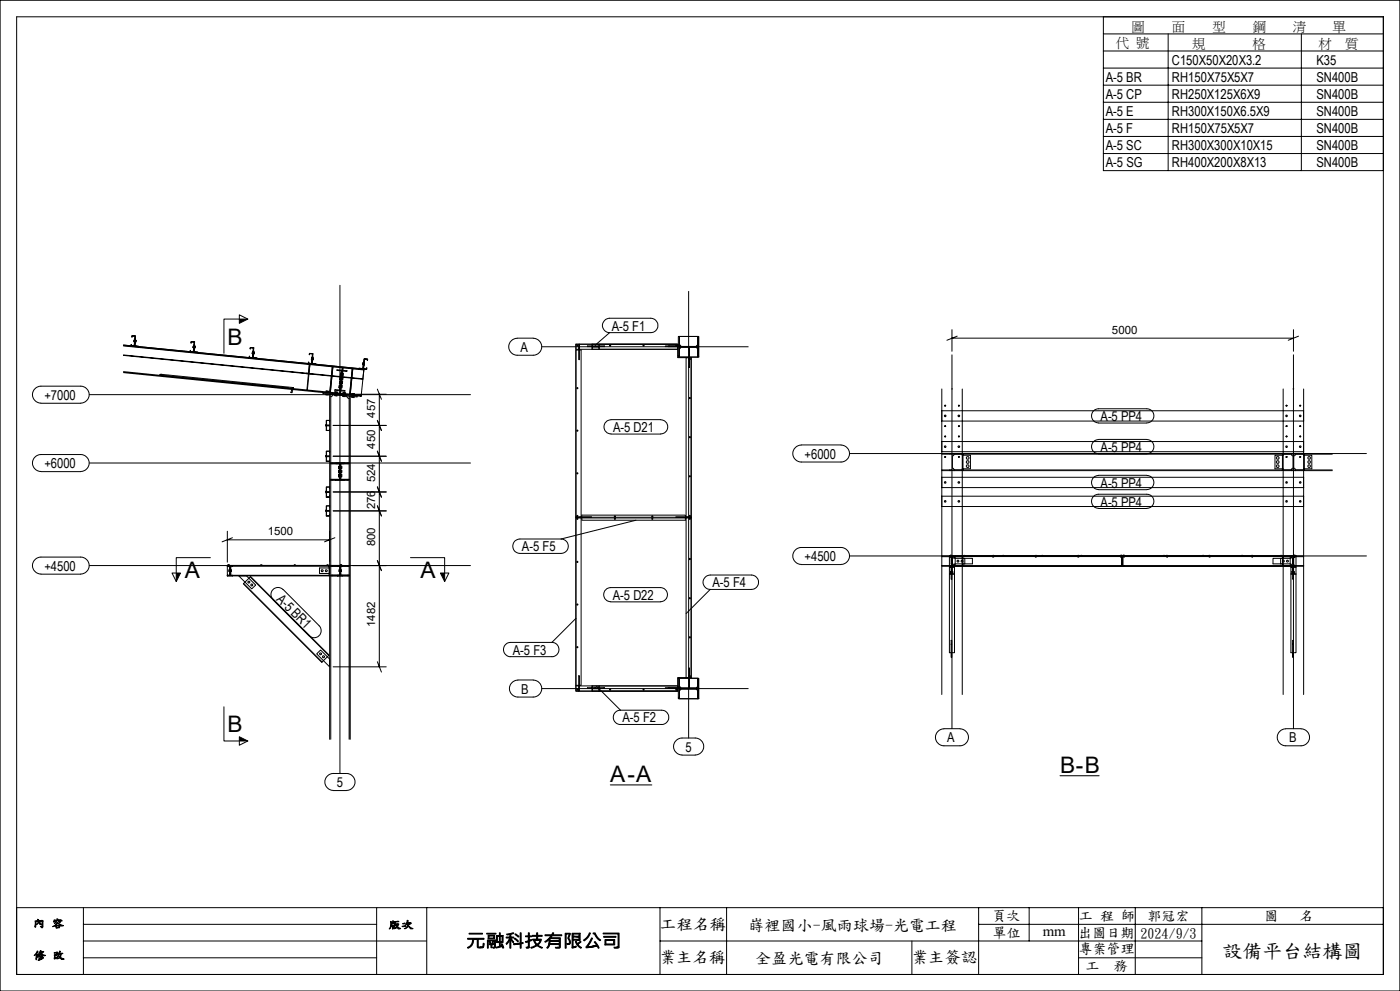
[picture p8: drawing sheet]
<svg xmlns="http://www.w3.org/2000/svg" width="420mm" height="297mm" viewBox="0 0 420 297" stroke-linecap="round" stroke-linejoin="round" font-family="sans-serif">
<defs><g id="words">
<g font-size="6.8">
<text x="68.2" y="103.3">B</text>
<text x="55.4" y="173.3">A</text>
<text x="126.2" y="173.3">A</text>
<text x="68.2" y="219.5">B</text>
<text x="318" y="231.7">B-B</text>
<text x="183.1" y="234.5">A-A</text>
</g>
<g font-size="6">
<text x="366.7" y="286.7">設</text>
<text x="372.7" y="286.7">備平台結構圖</text>
</g>
<g font-size="5">
<text x="198" y="278.4">工程名稱</text>
<text x="197.8" y="288.4">業主名稱</text>
<text x="273.4" y="288.4">業主簽認</text>
</g>
<g font-size="4.8">
<text x="224.5" y="278.7">嵵</text>
<text x="229.4" y="278.7">裡國</text>
<text x="239" y="278.7">小-風雨球場-光電工程</text>
<text x="226.6" y="288.8">全盈光電有限公司</text>
</g>
<text font-size="4.4" x="312.8" y="280.7">mm</text>
<g font-size="4.2">
<text x="297.6" y="275.7">頁次</text>
<text x="323.7" y="275.7">工 程 師 郭</text>
<text x="348.5" y="275.7">冠宏</text>
<text x="379.3" y="275.7">圖</text>
<text x="389.9" y="275.7">名</text>
<text x="297.8" y="280.7">單位</text>
<text x="323.5" y="280.7">出圖</text>
<text x="331.9" y="280.7">日期</text>
<text x="342.1" y="281.1">2024/9/3</text>
<text x="323.5" y="285.7">專案管理</text>
<text x="325.6" y="290.7">工</text>
<text x="334.1" y="290.7">務</text>
</g>
<g font-size="4.1">
<text x="351.6" y="19.4">C150X50X20X3.2</text>
<text x="394.9" y="19.4">K35</text>
<text x="331.7" y="24.5">A-5 BR</text>
<text x="331.7" y="29.6">A-5 CP</text>
<text x="351.6" y="24.5">RH150X75X5X7</text>
<text x="351.6" y="29.6">RH250X125X6X9</text>
<text x="394.9" y="29.6">SN400B</text>
<text x="394.9" y="24.5">SN400B</text>
<text x="331.7" y="34.8">A-5 E</text>
<text x="351.6" y="34.8">RH300X150X6.5X9</text>
<text x="394.9" y="34.8">SN400B</text>
<text x="331.7" y="39.9">A-5 F</text>
<text x="351.6" y="39.9">RH150X75X5X7</text>
<text x="394.9" y="39.9">SN400B</text>
<text x="331.7" y="45">A-5 SC</text>
<text x="351.6" y="45">RH300X300X10X15</text>
<text x="394.9" y="45">SN400B</text>
<text x="331.7" y="50.1">A-5 SG</text>
<text x="351.6" y="50.1">RH400X200X8X13</text>
<text x="394.9" y="50.1">SN400B</text>
<text x="183.5" y="99.1">A-5 F1</text>
<text x="156.2" y="105.5">A</text>
<text x="13.3" y="119.8">+7000</text>
<text x="183.9" y="129.5">A-5 D21</text>
<text x="330.2" y="126.2">A-5 PP4</text>
<text x="241.4" y="137.5">+6000</text>
<text x="330.2" y="135.4">A-5 PP4</text>
<text x="13.3" y="140.3">+6000</text>
<text x="330.2" y="146.1">A-5 PP4</text>
<text x="330.2" y="151.8">A-5 PP4</text>
<text x="156.6" y="165.2">A-5 F5</text>
<text x="13.3" y="171">+4500</text>
<text x="241.4" y="168.2">+4500</text>
<text x="82.7" y="179.7" transform="rotate(45 82.7 179.7)">A-5 BR1</text>
<text x="183.8" y="179.8">A-5 D22</text>
<text x="213.7" y="176">A-5 F4</text>
<text x="153.8" y="196.2">A-5 F3</text>
<text x="156.4" y="207.9">B</text>
<text x="186.7" y="216.5">A-5 F2</text>
<text x="205.6" y="225.3">5</text>
<text x="284.2" y="222.5">A</text>
<text x="386.7" y="222.5">B</text>
<text x="101" y="235.9">5</text>
</g>
<g font-size="4">
<text x="339.4" y="9.1">圖</text>
<text x="351.6" y="9.1">面</text>
<text x="363.7" y="9.1">型</text>
<text x="375.9" y="9.1">鋼</text>
<text x="387.8" y="9.1">清</text>
<text x="399.8" y="9.1">單</text>
<text x="334.8" y="14.2">代 號</text>
<text x="357.6" y="14.3">規</text>
<text x="375.7" y="14.3">格</text>
<text x="395.5" y="14.3">材</text>
<text x="403.6" y="14.3">質</text>
</g>
<g font-size="3.4">
<text x="333.6" y="100.1">5000</text>
<text x="112.5" y="125.2" transform="rotate(-90 112.5 125.2)">457</text>
<text x="112.5" y="134.5" transform="rotate(-90 112.5 134.5)">450</text>
<text x="112.5" y="144.5" transform="rotate(-90 112.5 144.5)">524</text>
<text x="112.5" y="152.7" transform="rotate(-90 112.5 152.7)">276</text>
<text x="80.3" y="160.5">1500</text>
<text x="112.5" y="163.7" transform="rotate(-90 112.5 163.7)">800</text>
<text x="112.5" y="187.9" transform="rotate(-90 112.5 187.9)">1482</text>
</g>
</g></defs>
<g fill="none" stroke="#000" stroke-width=".3">
<path d="M0 .1h419.9v296.9h-419.9zM5 5h410v287.1h-410zM331 5v5.2h84M331 10.2v40.9h84M331 15.3h84M350.4 10.2v40.9M390.4 10.2v40.9M331 20.4h84M331 25.5h84M331 30.6h84M331 35.8h84M331 40.9h84"/>
<path d="M331 46h84M71.8 94.4l2.5 1.2-2.5 1.3zM74.3 95.6h-7.1v10.3M102 85.5v146.3M181.4 96l1.5-.6h12.3a2.16 2.16 0 0 1 2.2 2.1 2.16 2.16 0 0 1-2.2 2.2h-12.3a2.15 2.15 0 0 1-2-1.4 2.15 2.15 0 0 1 .5-2.3zM182.9 99.7l-4 3.5M206.6 87.3v133.9M285.6 98.8v6.5M388 98.8v6.5M26.8 118.3h114.3M37 103.7l72.1 7.2M37 111.4l71.4 7.1"/>
<path d="M37 106.5l71.8 7.2 .4-3.1-72.2-7.2 72.2 7.2-.9 8.2-71.3-7.1M37 103.5l72.1 7.2M37 106.4l71.9 7.1M39.6 100.6l1 .1-.3 3.1-1-.2 .1-.3v.3l.9 .1 .3-2.9-.9-.1-.1 .3zM39.8 103.6v.1M40.3 101.9h.1h-.1l-.1 .5 .2 .1M40.3 102.1h.1M40.3 102.3l.1 .1M40.3 101.9l-.1 .5 .2 .1M40.4 103l-.1 .1M40.6 102.4h.1M40.6 101.6l-.2 2.1 1.2 .2-1.3-.1z"/>
<path d="M40.6 102.1h.2M40.8 102l-.1 .5h-.1h.1M40.8 102h-.2h.2l-.1 .5M40.8 102l-.1 .5M48.3 112.2l39.7 3.9M48.6 112.4l-.2-.2-.5 .1 .4 .2 .3-.1-.1 .1M57.4 102.4h1l-.3 3.1-1-.1v-.4v.4l.9 .1 .3-3-.9-.1-.1 .4zM57.5 105.4v.1M58 104.1h.1M58 103.8h.2M58 103.7v.5h.1M58 103.7h.2h-.2v.5h.1"/>
<path d="M58.1 104.8v.1M58.3 104.1h.2M58.3 103.4l-.1 2.1 1.1 .2-1.2-.2zM58.3 103.9h.2M58.5 103.8v.5M58.5 103.8v.5h-.2h.2M58.5 103.8h-.2h.2v.5M75.1 104.1l1 .1-.3 3.1-1-.1v-.4v.3l.9 .1 .3-2.9-.9-.1v.4zM75.3 107.2h-.1M75.7 105.5h.2h-.2v.5h.2M75.7 105.5v.5h.2M75.9 105.9h-.2"/>
<path d="M75.9 106.6h-.1M75.9 105.6h-.2M76 105.9h.2M76 105.2l-.1 2 1.1 .2-1.2-.1zM76.1 105.6l.1 .1M76.2 105.5h-.1h.1v.5M76.2 105.5v.5M76.2 105.5v.5h-.2h.2M86.5 116.3l1.1 .1M87.3 117.6l.3 .1zM87.6 116.4l-.3 1.2M87.6 116.4l.4-.2-.4 1.5"/>
<path d="M92.8 109.3h.2l-.8 7.6zM92.8 109.6l-.1 2.3 .7 .1v.1l-1.5-.1 .7-.1 .2-2.8-.6-.2 1.5 .2h-.7l-.1 .5M92.8 105.9l1.1 .1-.4 3.1-1-.1v-.5l.1 .4 .9 .1 .3-3h-.9l-.1 .3zM92.8 109.3h.2M93 108.9l-.1 .1M93.4 107.7h.2M93.5 107.2l.1 .1-.1-.1-.1 .6h.2M93.5 107.4h.1M93.5 107.2l-.1 .6h.2M93.6 108.3l-.1 .1M93.7 106.9l-.1 2.1 1.2 .2-1.3-.1zM93.8 107.4h.1"/>
<path d="M93.8 107.7h.1M94 107.3l-.1 .5M94 107.3h-.2h.2l-.1 .5M96.9 117.6l10.2 1.1v.3l-10.2-1.1zM97.7 118v.3l.8 .1v-.3M97.8 117.4v-.2l.8 .1v.2M98.1 118.1v.3M98.2 117.2v.3M99 117.2l-.1 .4M99 117.2l.1 .1M99.2 118.9h.1M99.7 110.3h.1l-.7 7.3h-.2"/>
<path d="M99.9 110l-.2-.1-.8 7.7M99.9 110l-.8 7.6h-.2M99.9 110l-.2-.1-.7 7.3M99.9 110l-.1 .3M99.9 118.2h16M99.9 118.3l-.6 .6M99.9 118.3l4.1 .4 .3 .5 .3 .2M100.4 118.3v.3l.7 .1v-.3M100.5 117.7v-.3l.7 .1v.3M100.8 118.4v.2M100.8 117.5v.3M101 110.8l3.1 .3v.2l-1.5-.1-.6 5.7 1.5 .2v.2l-3.1-.3 .1-.2 1.4 .1 .6-5.7-1.5-.2z"/>
<path d="M101.4 116.9l-.1 .2M101.7 115.9h.3M101.9 114.6h.2M102 113.4h.2M102 117.1h.2M102 115.5h-.2l-.1 .7h.3M102.1 116.7h.2M102.1 112.2h.3M102.1 116.2l-.2 .1M102.2 114.3h-.3l-.1 .7h.3M102.3 113h-.3l-.1 .8h.3M102.3 115.9l.3 .1"/>
<path d="M102.4 115.5l.3 .1-.1 .7h-.3M102.4 111.8h-.2l-.1 .8h.2M102.4 112.6l-.1 .2M102.4 114.7h.3M102.5 114.3h.3l-.1 .8h-.3M102.6 111.4h.2M102.6 113.5h.3M102.6 113.1h.3l-.1 .8-.3-.1M102.7 111h.1M102.7 112.2l.3 .1M102.7 110.3l-.8 7.6h.3v-.8M102.7 110.3h.2l-.1 .7"/>
<path d="M102.7 110.3h.2l-.9 7.6zM102.7 111.8l.3 .1v.7h-.3M102.8 111l-.6 6.1M102.8 118.5v.3l.7 .1 .1-.3M102.9 117.9v-.2l.8 .1-.1 .2M103.2 118.6v.3M103.3 117.7v.3M104 111.1l-.2 .2M104.6 119.5h.1M104.9 117.8v.4M104.9 117.8l.2 .1M105.5 118.8v.3l.7 .1v-.3"/>
<path d="M105.5 118.2l.1-.3 .7 .1v.3M105.7 110.9l-.6 7.3M105.8 110.6h-.1l-.8 7.6M105.8 110.6l-.7 7.6h-.2M105.8 110.6h-.1l-.8 7.2M105.8 110.6v.3M105.9 118.9l-.1 .2M106 118l-.1 .3M108.8 109.2h.2M108.9 108.8h.2h-.2l-.1 .5M108.9 108.8l-.1 .5M108.9 108.9h.2"/>
<path d="M108.9 108.8l-.1 .5h.2h-.2M109.1 108.5l-.1 2.1-1.3-.1h1.2zM109.2 108.9l.1 .1M109.2 108.8l.1 .5M109.2 108.8l.1 .5h-.2h.2M109.3 107.5l1 .2-.1 .3v-.3l-.9-.1-.2 2.9 .8 .1 .1-.3v.4l-1-.1zM109.3 109.2h-.1M109.4 110.6v.1M113.2 116.6l1.2 3.1M113.8 118.2v81.7M155.2 101.3h4.8M155.2 101.4a2.54 2.54 0 0 0-2.6 2.5 2.54 2.54 0 0 0 2.6 2.6h4.8a2.54 2.54 0 0 0 2.5-2.6 2.54 2.54 0 0 0-2.5-2.5"/>
<path d="M162.6 103.9h61.9M172.8 103.2h30.5v4h4v47.8h-34.5zM172.8 103.2h30.5v1.5h-30.5zM172.8 104.9h1.5v100.5h-1.5zM173.1 116.2l.3 .1-.1 .2-.3-.2zM173.1 103.4l.3 .1-.1 .3-.3-.3zM173.6 104h.2v3.8h-.2zM173.6 104.4h.2M173.6 104.7h.2M173.7 103.2l.1 .7zM173.7 103.5h.1M176.2 103.7h5.1v.2h-5.1z"/>
<path d="M177.6 103.2h25.7v1.5h-25.7zM177.7 103.2v.7h2v-.7M177.7 104.7v-.7h2v.7M178.6 103.7v.2M179.8 103.2v1.5M182.9 103.4h.2v.4h-.2zM193 103.4h.2v.4h-.2zM199.6 103.7h3.9v.2h-3.9zM200.4 103.7h3.1v.2h-3.1zM200.8 103.7v.2M202.8 103.4h.2v.4h-.2zM203.5 100.8h.3v3h5.5v-3h.3v6.2h-.3v-3h-5.5v3h-.3z"/>
<path d="M203.8 103.2l-.3 .3M203.8 106.4l-.3 .3M203.8 104.5l.5-.5h4.5l.5 .5v2.5h-5.5zM203.8 100.8h5.5v2.5l-.5 .5h-4.5l-.5-.5zM205.8 107.2h1.5v95.9h-1.5zM206.4 103.8l-.2 .2M206.6 104.5h.2M206.6 107h.2M206.8 107.4h.3v.4h-.3zM206.8 119.1h.3v.4h-.3zM206.8 104v6.1h-.2M209.6 103.8l-.3 .3"/>
<path d="M209.6 107h.1M282.5 116.6v91.6M285.5 116.5v.1M285.6 106.3v112.1M285.6 101.3h102.4M285.7 116.5v.1M287.1 100.8l-3 1.2M288.7 116.6v91.6M384.9 116.6v91.6M387.9 116.5v.1M388 106.3v112.1M388.1 116.5v.1"/>
<path d="M389.6 100.8l-3.1 1.2M391.1 116.6v91.6M12.3 120.9h11.9M24.2 120.8a2.54 2.54 0 0 0 2.6-2.5 2.54 2.54 0 0 0-2.6-2.6h-11.9a2.54 2.54 0 0 0-2.6 2.6 2.54 2.54 0 0 0 2.6 2.5M26.8 138.8h114.3M97.7 136.7h.2M97.7 127.5h.2M97.9 136.5h-.2v.4h.2M97.9 126h1v.4l-.1-.4h-.8v3h.8l.1-.3v.3h-1zM97.9 135.2h1v.4l-.1-.3h-.8v2.9h.8l.1-.3v.4h-1zM97.9 127.3h-.2v.4h.2M98 136.6h.9"/>
<path d="M98 136.9h.9M98 127.4h.9M98 127.6h.9M98.1 138.2l-.1 .1M98.1 129h-.1M99.2 139h3v4.7h-.2M99.7 138.8v.2M99.9 136.7h16M99.9 127.5h16M100.7 138.8h-1.5v.2M101.9 139.7h-.3v.8h.3M102 139.3h.2"/>
<path d="M102.2 139.7h.3v.8h-.3M104.2 138.8v.2M104.7 138.8h-5.5v.2M104.7 138.8v.2h-5.5M104.7 138.8v.2h-2.7M113.2 126l1.2 3M113.2 135.2l1.2 3.1M173.1 128.9l.3 .2-.1 .1-.3-.1zM183.3 125.8a2.12 2.12 0 0 0-2.1 2.1 2.12 2.12 0 0 0 2.1 2.1M183.3 130.1h14.9M183.3 125.8h14.9M198.2 125.8a2.12 2.12 0 0 1 2.1 2.1 2.12 2.12 0 0 1-2.1 2.1"/>
<path d="M206.8 130.9h.3v.3h-.3zM240.4 133.4h11.9M252.3 133.4a2.54 2.54 0 0 1 2.5 2.5 2.54 2.54 0 0 1-2.5 2.6h-11.9a2.54 2.54 0 0 1-2.6-2.6 2.54 2.54 0 0 1 2.6-2.5M254.8 135.9h155.1M282.5 135.9v.2h3v-.2M282.5 132.3h108.6v3.1h-108.6zM282.5 123.1h108.6v3.1h-108.6zM283.4 124.4l.4 .2-.1 .3h-.3zM283.4 133.6l.4 .3-.1 .2h-.3zM283.4 121.5l.3 .1zM283.4 127.7l.3 .1zM283.4 130.8l.3 .1z"/>
<path d="M283.4 136.9l.3 .1zM285 135.9v.2M285.7 135.9h3v.2h-3zM286.2 136.1l-.5 .6v3.6l.5 .5M286.2 136.1h2.5v.3h2.4v4.1h-2.4v.3h-2.5M286.2 135.9v.2M287.5 124.4l.4 .2-.1 .3-.4-.3zM287.5 133.6l.4 .3-.1 .2-.4-.2zM287.5 121.5l.3 .1zM287.5 127.7l.3 .1zM287.5 130.8l.3 .1zM287.5 136.9l.3 .1z"/>
<path d="M288.9 135.9v5.2h95.8v-5.2M288.9 136.1h95.8M290.1 136.9h.4l.2 .3-.2 .4h-.4l-.2-.4zM290.1 138.1h.4l.2 .4-.2 .4h-.4l-.2-.4zM290.1 139.3h.4l.2 .4-.2 .4h-.4l-.2-.4zM329.6 131.7a2.12 2.12 0 0 0-2.2 2.2 2.12 2.12 0 0 0 2.2 2.1M329.6 136h14.4M329.6 131.7h14.4M329.6 126.8h14.4M344 131.7a2.12 2.12 0 0 1 2.2 2.2 2.12 2.12 0 0 1-2.2 2.1M344 126.7a2.12 2.12 0 0 0 2.2-2.1 2.12 2.12 0 0 0-2.2-2.1h-14.4a2.12 2.12 0 0 0-2.2 2.1 2.12 2.12 0 0 0 2.2 2.1M383.1 136.9h.4l.3 .3-.3 .4h-.4l-.2-.4z"/>
<path d="M383.1 138.1h.4l.3 .4-.3 .4h-.4l-.2-.4zM383.1 139.3h.4l.3 .4-.3 .4h-.4l-.2-.4zM385.8 124.4l.4 .2-.1 .3h-.3zM385.8 133.6l.4 .3-.1 .2h-.3zM385.8 121.5l.3 .1zM385.8 127.7l.3 .1zM385.8 130.8l.3 .1zM385.8 136.9l.3 .1zM387.4 136.1l.5 .6v3.6l-.5 .5M387.4 136.1h-2.5v.3h-2.4v4.1h2.4v.3h2.5M387.4 135.9v.2M387.9 135.9v.2h-3v-.2"/>
<path d="M388.1 135.9h3v.2h-3zM388.6 136.1v.3l-.5 .3v3.6l.4 .1 .1 .4M388.6 136.1h2.5v.3h2.4v4.1h-2.4v.3h-2.5M388.6 135.9v.2M389.9 124.4l.4 .2-.1 .3h-.3zM389.9 133.6l.4 .3-.1 .2h-.3zM390 121.5l.1 .2zM390 127.6l.1 .2zM390 130.7l.1 .2zM390 136.8l.1 .3zM391.3 135.9v5.2h8.4M391.3 136.1h8.4"/>
<path d="M392.5 136.9h.4l.2 .3-.2 .4h-.4l-.2-.4zM392.5 138.1h.4l.2 .4-.2 .4h-.4l-.2-.4zM392.5 139.3h.4l.2 .4-.2 .4h-.4l-.2-.4zM12.3 141.4h11.9M12.3 141.3a2.54 2.54 0 0 1-2.6-2.5 2.54 2.54 0 0 1 2.6-2.6h11.9a2.54 2.54 0 0 1 2.6 2.6 2.54 2.54 0 0 1-2.6 2.5M68.2 159.2v9.3M97.7 147.4h.2M97.7 153.1h.2M97.9 147.2h-.2v.5h.2M97.9 152.9h-.2v.4h.2M97.9 145.9h1v.4l-.1-.3h-.8v2.9h.8l.1-.3v.4h-1zM97.9 151.6h1v.4l-.1-.4h-.8v3h.8l.1-.3v.3h-1z"/>
<path d="M98 147.4h.9M98 147.6h.9M98 153h.9M98 153.2h.9M98.1 148.9l-.1 .1M98.1 154.6h-.1M99.2 143.9h4.1M99.7 143.7v.2M99.9 147.4h16M99.9 153.1h16M100.7 143.9v-.2h1.2v-4.7h-1.2v-.2h2.6v.2h-1.3v4.7h1.3v.2M101.6 141.4h.3"/>
<path d="M101.6 142.6h.3M101.6 140.1h.3M101.9 141h-.3v.7h.3M101.9 142.2h-.3v.8h.3M102 140.7l-.1 .1M102 143.4h.2M102.2 143.7l-.2 .2M102.2 141h.3v.7h-.3M102.2 142.2h.3v.8h-.3M102.2 141.4h.3M102.2 140.1h.3M102.2 142.6h.3"/>
<path d="M104.2 143.7v.2M104.7 143.7h-5.5v.2M104.7 143.7v.2h-1.4M104.7 143.7v.2h-5.5M113.2 151.6l1.2 3M113.2 145.9l1.2 3.1M172.8 155.2h34.5v47.9h-4v4h-30.5zM172.8 154.9l.7 .2zM173.1 141.7l.3 .2-.1 .1-.3-.1zM173.1 154.5l.3 .1-.1 .2-.3-.2zM173.1 155.3l.3 .2-.1 .2-.3-.2zM173.1 154.9v.2"/>
<path d="M173.6 154.9h3.8v.2h-3.8zM174 154.9v.2M174.5 154.4h31.1v1.5h-31.1zM184.4 155.3h.2v.4h-.2zM184.4 154.6h.2v.4h-.2zM190.8 155.9l-22.5 5.6M195.6 154.6h.2v.4h-.2zM195.6 155.3h.2v.4h-.2zM202.7 154.9h3.8v.2h-3.8zM206.1 154.9v.2M206.6 154.9h.7l-.7 .2M206.8 154.5h.3v.3h-.3z"/>
<path d="M206.8 142.6h.3v.3h-.3zM206.8 155.3h.3v.4h-.3zM207.1 154.9v.2M282.5 140.8h3v.3h-3zM282.5 148.7h108.6v3.1h-108.6zM282.5 143h108.6v3.1h-108.6zM283.4 144.4h.3v.4l-.4-.2zM283.4 150l.4 .2-.1 .3h-.3zM285 140.8v.3M285.7 140.8h3v.3h-3zM286.2 140.8v.3M287.5 144.4h.3v.4l-.4-.2z"/>
<path d="M287.5 150l.4 .2-.1 .3-.4-.3zM288.9 140.8h95.8M329.6 152.4a2.12 2.12 0 0 1-2.2-2.2 2.12 2.12 0 0 1 2.2-2.1h14.4a2.12 2.12 0 0 1 2.2 2.1 2.12 2.12 0 0 1-2.2 2.2M329.6 142.5a2.12 2.12 0 0 0-2.2 2.1 2.12 2.12 0 0 0 2.2 2.1M329.6 152.4h14.4M329.6 146.8h14.4M329.6 142.5h14.4M344 142.5a2.12 2.12 0 0 1 2.2 2.1 2.12 2.12 0 0 1-2.2 2.1M384.9 140.8h3v.3h-3zM385.8 144.4h.3v.4l-.4-.2zM385.8 150l.4 .2-.1 .3h-.3zM387.4 140.8v.3"/>
<path d="M388.1 140.8h3v.3h-3zM388.6 140.8v.3M389.9 144.4h.3v.4l-.4-.2zM389.9 150l.4 .2-.1 .3h-.3zM391.3 140.8h8.4M12.3 172.1h11.9M24.2 172a2.54 2.54 0 0 0 2.6-2.5 2.54 2.54 0 0 0-2.6-2.5h-11.9a2.54 2.54 0 0 0-2.6 2.5 2.54 2.54 0 0 0 2.6 2.5M26.8 169.5h114.3M51.6 171.7h2.5l-1.2 2.6zM63.1 167.1h-10.2v7.2M68.2 169.7h30.5M68.2 172.4h30.5"/>
<path d="M68.2 169.5v3.1M68.2 172.6v-.2h.7v-2.7h-.7v-.2h1.5v.2h-.7v2.7h.7v.2M68.2 169.5h36.5M68.2 161.8h30.7M68.4 169.5h.4M68.4 169.7h.4M68.5 172.4l-.2 .2M68.5 169.7v.1M68.5 169.3v.2M68.7 169.3v.2M68.7 169.7v.1M68.7 171h.2"/>
<path d="M68.9 170.8h-.2v.5h.2M69 170.2h.2M69 169.7l.2 2.7zM69 170.1h.2M69 172h.2M69.2 171.9l-.3 .1M69.2 170.8h.2v.5h-.2M69.2 169.7v2.7h-.2v-2.7M69.2 171h.2M69.7 161.2l-3.1 1.2M71.4 169.5h-.1M71.6 172.6h2.4l2.7 2.7-1.2 1.2z"/>
<path d="M73 175l2.2-2.2 23.5 23.5-2.2 2.2zM73.1 174.9l23.5 23.5M74.4 174.2h.4l.2 .2-.1 .3-.6-.2zM74.6 169.5h-.1M75.1 172.9l23.5 23.5M75.3 175.1l.3-.1 .2 .6h-.4zM77.9 169.5h-.1M78.2 169.5h.4M78.3 169.3v.2M78.5 169.3v.2M81.1 169.5h-.1M84.3 169.5h-.1"/>
<path d="M84.9 176.7a2.1 2.1 0 0 0-3 0 2.1 2.1 0 0 0 0 3M84.9 176.7l10.9 10.8M87.5 169.5h-.1M88.3 169.5h.3M88.3 169.3v.2M88.6 169.3v.2M90.7 169.5h-.1M93.9 169.5h.1M96.5 170.8h.3l.2 .2-.2 .3h-.3zM97.2 169.5h-.1M97.7 170.8h.3l.2 .2-.2 .3h-.3zM98.1 169.5h.4"/>
<path d="M98.2 169.3v.2M98.4 169.3v.2M98.7 169.5v3.1h-30.5M98.9 170.2h-3.1v1.7h3.1M99.2 172.6h3.5M99.2 169.7h3v2.7h-.2M99.7 169.5v.2M99.7 172.4v.2M100.4 169.5h-.1M100.5 161.2l-3.1 1.2M101.5 172.4l-.2 .2M101.7 171h.2"/>
<path d="M101.9 170.8h-.2v.5h.2M102 170.2h.2M102.2 169.5h.3M102.2 169.7h.3M102.2 170.8h.2v.5h-.2M102.2 171h.2M102.2 169.3v.2M102.2 171.9l-.3 .1M102.2 169.7v.1M102.4 169.3v.2M102.4 169.7v.1M102.7 169.5v.2h-.7v2.7h.7v.2"/>
<path d="M102.7 169.5h-1.5v.2h.7v2.7h-.7v.2M102.7 169.5h-34.5M102.7 169.5h.1M104.2 169.5v.2M104.2 172.4v.2M104.7 172.4h-5.5v.2M104.7 172.4v.2h-5.5M104.7 169.5h-5.5v.2M104.7 169.5v.2h-5.5M104.7 172.4v.2h-2M104.7 169.5v.2h-2.7M113.2 168l1.2 3"/>
<path d="M123.1 167.1h10.3v7.2M132.1 171.7h2.6l-1.3 2.6zM154.5 162.1l1.5-.6h12.3a2.16 2.16 0 0 1 2.2 2.2 2.16 2.16 0 0 1-2.2 2.2h-12.3a2.17 2.17 0 0 1-2-1.4 2.17 2.17 0 0 1 .5-2.4zM173.1 168.2l.3 .2-.1 .2-.3-.2zM182 176.4l1.2-.3h14.9a2.12 2.12 0 0 1 2.1 2.1 2.12 2.12 0 0 1-2.1 2.1h-14.9a2.13 2.13 0 0 1-2-1.5 2.13 2.13 0 0 1 .8-2.4zM206.8 167.3h.3v.4h-.3zM206.8 179.1h.3v.4h-.3zM211.6 172.9l1.5-.6h12.3a2.16 2.16 0 0 1 2.2 2.2 2.16 2.16 0 0 1-2.2 2.2h-12.3a2.15 2.15 0 0 1-2-1.4 2.15 2.15 0 0 1 .5-2.4zM213.1 176.7l-7.3 7.2M238.6 164.8l.8-.5 1-.2h11.9a2.54 2.54 0 0 1 2.5 2.5 2.54 2.54 0 0 1-2.5 2.6h-11.9a2.53 2.53 0 0 1-2.4-1.6 2.53 2.53 0 0 1 .6-2.8zM254.8 166.6h155.1M282.5 166.6v.2h3v-.2"/>
<path d="M282.5 169.5h3v4.1h-.2v-3.9h.2h-3zM284.8 166.6h1.5v.2h-.7v2.8l.7 .1h-1.5l.7-.1v-2.8h-.7zM284.8 166.8h.3l.4 .4v2l-.4 .3h-.3zM284.8 169.9h1.5v25.7h-1.5zM284.8 170h.7v2h-.7M284.8 166.6h51.9zM284.8 172.1h1.5M285 166.6v.2M285 169.5v.2M285.1 166.8v.1h.3l-.2-.1M285.1 166.6h.3M285.1 171.7h.2"/>
<path d="M285.1 171.4h.2M285.2 166.5v.1M285.3 167.3h.2v1.7h-.2zM285.3 171.3h-.2v.6h.2M285.6 167.2l.4-.4h.3v.5h3.1v1.7h-3.1v.5l-.7-.3M285.6 171.3h.2v.6h-.2M285.6 171.7h.2M285.6 171.4h.2M285.7 166.6h3v.2h-3zM285.7 169.5h3v.2h-3zM286.2 166.8l-.5 .5v1.7l.5 .5M286.2 166.8h2.5v.5h3v1.7h-3v.5h-2.5"/>
<path d="M286.2 166.6v.2M286.2 169.5v.2M286.3 170h-.7v2h.7M286.6 166.6v3.1h100.5v-3.1M286.6 169.6h100.5M286.6 166.8h100.5M287.2 167.9h.3l.2 .3-.2 .2-.4-.2zM288.5 167.9h.3l.1 .3-.1 .2-.5-.2zM288.9 166.6v3.1h95.8v-3.1M289.1 166.6h.3M289.3 166.5v.1M297.8 166.8h.4"/>
<path d="M298 166.5v.1M298 166.8v.1M298.2 166.6h-.4M300.8 166.6h.3M300.9 166.5v.1M310.6 166.6h.3M310.6 166.8h.3M310.8 166.5v.1M310.8 166.8v.1M312.5 166.6h.3M312.7 166.5v.1M323.3 166.6h.4"/>
<path d="M323.3 166.8h.4M323.5 166.5v.1M323.5 166.8v.1M324.2 166.6h.4M324.4 166.5v.1M336 166.6h1.6v.2h-.8v2.8l.8 .1h-1.6l.8-.1v-2.8h-.8zM336.1 166.6h.4M336.1 166.8h.4M336.3 166.5l.3 .1zM336.3 166.5v.1M336.3 166.8v.1M336.5 166.8v2.7h.3"/>
<path d="M336.5 166.8h.3v2.7M336.5 169.2h.3M336.5 169h.3M336.5 167.2h.3M336.5 167.3h.3M336.6 166.8l.1 2.7zM336.8 166.8v2.7h-.3v-2.7M336.9 166.6h51.9zM337 166.5h.3zM337.1 166.5v.1M337.1 166.8v.1M337.3 166.5v.1"/>
<path d="M337.3 166.8h-.3M349 166.6h.4M349.2 166.5v.1M349.9 166.6h.4M350.1 166.8v.1M350.1 166.5v.1M350.3 166.8h-.4M360.8 166.6h.3M360.9 166.5v.1M362.7 166.6h.3M362.8 166.5v.1M362.8 166.8v.1"/>
<path d="M363 166.8h-.3M372.5 166.6h.3M372.7 166.5v.1M375.5 166.6h.3M375.6 166.8v.1M375.6 166.5v.1M375.8 166.8h-.3M384.2 167.3h3.1v-.5h.3l.4 .4v2l-.7 .3v-.5h-3.1zM384.2 166.6h.3M384.3 166.5v.1M384.9 167.9h.2l.2 .3-.2 .2-.4-.2zM384.9 169.5h3v.2h-3z"/>
<path d="M384.9 166.6v.2h3v-.2M386.1 167.9h.3l.1 .3-.1 .2-.5-.2zM387.3 166.6h1.5v.2h-.7v2.8l.7 .1h-1.5l.7-.1v-2.8h-.7zM387.3 169.9h1.5v25.7h-1.5zM387.3 170h.7v2h-.7M387.3 172.1h1.5M387.4 166.8l.5 .5v1.7l-.5 .5M387.4 166.8h-2.5v.5h-3v1.7h3v.5h2.5M387.4 166.6v.2M387.4 169.5v.2M387.6 171.7h.2M387.6 171.4h.2"/>
<path d="M387.8 169.7h.2v3.9h-.2zM387.8 167.3h.2v1.7h-.2zM387.8 171.3h-.2v.6h.2M388.1 171.7h.2M388.1 171.4h.2M388.1 167.2l.4-.4h.3v2.7l-.7-.3M388.1 171.3h.2v.6h-.2M388.1 169.5h3v.2h-3zM388.1 166.6h3v.2h-3zM388.2 166.6h.3M388.4 166.5v.1M388.5 166.8v.1h-.3l.2-.1"/>
<path d="M388.6 166.6v.2M388.6 169.5v.2M388.8 170h-.7v2h.7M95 196l1.2-1.2 2.7 2.7v2.4zM95.7 187.5a2.1 2.1 0 0 1 0 3 2.1 2.1 0 0 1-2.9 0M95.9 195.7h.4l.2 .2-.1 .3-.6-.2zM96.8 196.6l.3-.1 .3 .3-.1 .3h-.4l-.2-.2zM99.9 199.9h16M113.2 198.3l1.2 3.1M151.8 193.1l.6-.4 .8-.2h12.4a2.14 2.14 0 0 1 2.1 2.2 2.14 2.14 0 0 1-2.1 2.1h-12.4a2.13 2.13 0 0 1-2-1.4 2.13 2.13 0 0 1 .6-2.3zM172.8 185.3l-7.2 7.2M173.1 193.8l.3 .2-.1 .1-.3-.1z"/>
<path d="M173.1 181l.3 .2-.1 .2-.3-.2zM206.8 190.8h.3v.4h-.3zM285.3 191.9h.2v5.1h-.2zM285.3 193.1h.2M387.8 191.9h.2v5.1h-.2zM387.8 193.1h.2M67.2 211.8v10.3h7.1M155.4 203.8h4.6M160 203.8a2.54 2.54 0 0 1 2.5 2.6 2.54 2.54 0 0 1-2.5 2.5h-4.6a2.54 2.54 0 0 1-2.6-2.5 2.54 2.54 0 0 1 2.6-2.6M162.6 206.4h61.9M172.8 205.6h30.5v1.5h-30.5zM173.1 206.5l.3 .2-.1 .2-.3-.2z"/>
<path d="M173.6 202.5h.2v3.8h-.2zM173.6 205.9h.2M173.6 205.6h.2M173.7 206.4v.7l.1-.7M173.7 206.8h.1M176.2 206.1h5.1v.2h-5.1zM177.6 205.6h25.7v1.5h-25.7zM177.7 205.6v.7h2v-.7M177.7 207.1v-.7h2v.7M178.6 206.1v.2M178.9 205.6l7.2 7.3M179.8 205.6v1.5"/>
<path d="M182.9 206.5h.2v.4h-.2zM184.7 213.4l.7-.4 .7-.1h12.4a2.14 2.14 0 0 1 2.1 2.1 2.14 2.14 0 0 1-2.1 2.1h-12.4a2.13 2.13 0 0 1-2-1.3 2.13 2.13 0 0 1 .6-2.4zM193 206.5h.2v.4h-.2zM199.6 206.1h3.9v.2h-3.9zM200.4 206.1h3.1v.2h-3.1zM200.8 206.1v.2M202.8 206.5h.2v.4h-.2zM203.5 203.3h.3v2.9h5.5v-2.9h.3v6.1h-.3v-2.9h-5.5v2.9h-.3zM203.8 205.6l-.3 .3M203.8 208.8l-.3 .3M203.8 203.3h5.5v2.4l-.5 .5h-4.5l-.5-.5zM203.8 207l.5-.5h4.5l.5 .5v2.4h-5.5z"/>
<path d="M206.4 206.2l-.2 .3M206.6 203.1v-2.9h.2v3.1M206.8 202.5h.3v.4h-.3zM206.8 203.3v2.9h-.2M206.8 203.3h-.2v2.4h.2M209.6 209.4h.1M209.6 206.2l-.3 .3M283.2 218.4h4.8M288 218.4a2.54 2.54 0 0 1 2.5 2.6 2.54 2.54 0 0 1-2.5 2.5h-4.8a2.54 2.54 0 0 1-2.6-2.5 2.54 2.54 0 0 1 2.6-2.6M385.7 218.4h4.6M390.3 218.4a2.54 2.54 0 0 1 2.6 2.6 2.54 2.54 0 0 1-2.6 2.5h-4.6a2.54 2.54 0 0 1-2.5-2.5 2.54 2.54 0 0 1 2.5-2.6M71.8 220.8l2.5 1.3-2.5 1.3z"/>
<path d="M98.2 232.6l1.3-.7 4.5-.1a2.54 2.54 0 0 1 2.5 2.6 2.54 2.54 0 0 1-2.5 2.5h-4a2.53 2.53 0 0 1-2.3-1.6 2.53 2.53 0 0 1 .5-2.7zM98.9 221.6v-103.4h.3v103.4M104.7 221.6v-102.9l.4 .1v102.8M183.1 235.2h12.4M204.6 226.3a2.54 2.54 0 0 1-2.5-2.6 2.54 2.54 0 0 1 2.5-2.5h4a2.54 2.54 0 0 1 2.5 2.5 2.54 2.54 0 0 1-2.5 2.6M204.6 226.3h4M318 232.5h11.7M25 277h88M25 272v20.1M113 272h-108v20.1h108M128 272v20.1M128 272h287"/>
<path d="M128 272h-15v20.1h15M198 272v20.1M218 272v20.1M293.6 272v20.1M293.6 277h121.4M308.7 272v10M323.6 272v20.1M340.6 272v20.1M360.6 272v20.1M25 282h103M25 287.1h88M128 292.1h287"/>
<path d="M198 282h162.6M273.6 282v10.1M323.6 287.1h37"/>
</g>
<path d="M71.8 95.6h2.5l-2.5 1.3zM52.9 171.7h1.2l-1.2 2.6zM52.9 171.7h1.2zM132.1 171.7h1.3zM132.1 171.7h1.3v2.6zM71.8 220.8l2.5 1.3h-2.5z" fill="#000"/>
<g fill="#000" stroke="#000" stroke-width=".3">
<path d="M154.1 282.9h1.9l-1.9 .3z"/>
<path d="M10.5 276.1h1.3h-.2a.62 .62 0 0 0-.8 .1 .62 .62 0 0 0 0 .8l-.1 .8a.24 .24 0 0 1-.3-.1 .24 .24 0 0 1 .1-.3z" fill-rule="evenodd"/>
<path d="M11.2 275.5l.4 .1 .1 .4z" fill-rule="evenodd"/>
<path d="M10.8 276.1l1.7-.1z" fill-rule="evenodd"/>
<path d="M11.6 276.1l.3 .3-1.1 .7z" fill-rule="evenodd"/>
<path d="M11.7 276.4l1 .7h-.7z" fill-rule="evenodd"/>
<path d="M12.1 277.7l.8 .1-.4 .3z" fill-rule="evenodd"/>
<path d="M11.4 276l1.1-.2 .5 .2-.1 1.7h-.3a.39 .39 0 0 0 0-.6 .39 .39 0 0 0-.5 0h.6l-.1-1z" fill-rule="evenodd"/>
<path d="M16.3 275.7l1.8 .1-1.7 .1-.3 .5z" fill-rule="evenodd"/>
<path d="M16.6 277.4h1a.44 .44 0 0 0-.5 .1 .44 .44 0 0 0-.1 .5h.9l-1 .2z" fill-rule="evenodd"/>
<path d="M16.7 276.1h.1a.43 .43 0 0 1 0 .5 .43 .43 0 0 1-.5 .2z" fill-rule="evenodd"/>
<path d="M16.4 275.9h.4z" fill-rule="evenodd"/>
<path d="M15.8 277.7l1.3-1h.2l-.9 .8z" fill-rule="evenodd"/>
<path d="M17.1 276.4l1.9 1-.8 .1-1.1-.8z" fill-rule="evenodd"/>
<path d="M17 278.1h.1z" fill-rule="evenodd"/>
<path d="M17.4 276.1l.5 .1 .2 .3z" fill-rule="evenodd"/>
<path d="M16.8 277.4h.4a.4 .4 0 0 1 .5-.2 .4 .4 0 0 1 .2 .5v.3h-.9a.47 .47 0 0 0 .5 0 .47 .47 0 0 0 .2-.5z" fill-rule="evenodd"/>
<path d="M16.4 275.8l1.4-.1a.49 .49 0 0 1 .7 .4h-.5l.2-.3z" fill-rule="evenodd"/>
<path d="M117.1 276.2l.4 .1-.1 .5 .6 .1h-.6v.6h.4h-.5l-.1 .6-.4 .3 .4-.8z" fill-rule="evenodd"/>
<path d="M117.8 276l.3 .1-.1 .7h-.6a.52 .52 0 0 0 .4-.8z" fill-rule="evenodd"/>
<path d="M117.4 277.5a.33 .33 0 0 1 .5-.2 .33 .33 0 0 1 .1 .4l-.1 .8-.1-1z" fill-rule="evenodd"/>
<path d="M118.5 277.2l1 .8 .7 .3h-.1a.95 .95 0 0 1-1.2-.7z" fill-rule="evenodd"/>
<path d="M118.2 278.3l.9-.3z" fill-rule="evenodd"/>
<path d="M118.5 277l.4-.1a.36 .36 0 0 1 .5 0 .36 .36 0 0 1 0 .5l-.3 .2 .2-.5z" fill-rule="evenodd"/>
<path d="M118.3 276.3l1.4-.1-.4 .1a.57 .57 0 0 0-.6 0 .57 .57 0 0 0-.2 .7h.8l-.8 .2-.5 1.1 .3-1.1z" fill-rule="evenodd"/>
<path d="M120.8 276.8l.8-.1z" fill-rule="evenodd"/>
<path d="M120.7 277.6h1.1l-.9 .1z" fill-rule="evenodd"/>
<path d="M122.1 275.8a.43 .43 0 0 1 .4 .4 .43 .43 0 0 1-.3 .4h-.2z" fill-rule="evenodd"/>
<path d="M122.3 276.9l.2 .1 .1 .5-.7 .7-.6 .1 .9-.7z" fill-rule="evenodd"/>
<path d="M122.1 276.7h.3z" fill-rule="evenodd"/>
<path d="M122.4 277.5l1.5 .8h-.8z" fill-rule="evenodd"/>
<path d="M122 276.6l1-.1 .3 .1-1.2 .1-.4 .5z" fill-rule="evenodd"/>
<path d="M122.9 276.6l.5 .2-.6 .4z" fill-rule="evenodd"/>
<path d="M140.7 279.7h4v.3h-4z" fill-rule="evenodd"/>
<path d="M146 279.7h2.8v.3h-2.8z" fill-rule="evenodd"/>
<path d="M148.9 280.4h.9v-.8h.3v.8h.8l-.3 .3h-1.4v1.5h.9l-1.2 .3z" fill-rule="evenodd"/>
<path d="M152 280l2-.5 .2 .2-1.8 .5z" fill-rule="evenodd"/>
<path d="M154.6 279.9l1.1 .8-.2 .2-.2-.1-.8-.7z" fill-rule="evenodd"/>
<path d="M156 279.6h.3v3h-.3z" fill-rule="evenodd"/>
<path d="M158.5 279.6h.3v.9h.7v.3h-.7v1l.7 .1-.7 .3v1.7h-.6l.3-.1v-1.6h-.9l.9-.3v-1.1h-.9v-.3h.9z" fill-rule="evenodd"/>
<path d="M159.7 280.3h1.3v-.7h.3v.7h1.3v.3h-1.3v.9h1.1l-.3 .9-.5 .6h-.5l.7-.6 .3-.7h-2.3v-.2h1.2v-.9h-1.3z" fill-rule="evenodd"/>
<path d="M163.5 280.2h2l.3-.7 .3 .1-.3 .6h2.7v.3h-2.8l-.5 .6h2.9l-.1 2.9-.9-.1 .7-.1v-.7l-3.2-.1v-.2h.4h2.8v-.6l-3.1-.1 .3-.2h2.8v-.6h-3.2l.7-.8h-1.8z" fill-rule="evenodd"/>
<path d="M170.8 280h.3l-.1 .1a1.44 1.44 0 0 0 .1 2l-.1 .7h-.7a.71 .71 0 0 0 .5-.5 .71 .71 0 0 0-.2-.7l-.3-.4z" fill-rule="evenodd"/>
<path d="M169.5 279.7h1.6v.3h-1.3v4.2h-.3z" fill-rule="evenodd"/>
<path d="M171.6 279.7h2.4l-.3 .3h-1.8v.6l1.8 .2h-1.8v.7l2.1 .3h-2.1v2h.9l-1.1 .4z" fill-rule="evenodd"/>
<path d="M171.9 280.6h1.8v-.6l.3-.3v2.1l-2.1-.3h1.8v-.7z" fill-rule="evenodd"/>
<path d="M176.8 279.6l.3 .1-.5 1-1.3 1.3-.3-.2 1.2-1.1z" fill-rule="evenodd"/>
<path d="M177.9 279.6h.7l.6 1.3 1 .8-.2 .2-.8-.6-.8-1.4h-.5z" fill-rule="evenodd"/>
<path d="M180.9 279.7h4.8v4.2h-.7l.4-.2v-3.8h-4.5z" fill-rule="evenodd"/>
<path d="M10.8 286h.2l-.1 1.7-.1-.2z" fill-rule="evenodd"/>
<path d="M11.1 285l.3 .2-.4 .8-.8 .4z" fill-rule="evenodd"/>
<path d="M11.3 286h.2l-.1 1z" fill-rule="evenodd"/>
<path d="M11.9 285.7l.4 .1z" fill-rule="evenodd"/>
<path d="M11.5 286.3l.8-.3z" fill-rule="evenodd"/>
<path d="M12.1 284.9l.3 .1-.3 .3h.9l-.9 .1-.5 .4z" fill-rule="evenodd"/>
<path d="M11.6 286.8l.8-.6 .3 .1z" fill-rule="evenodd"/>
<path d="M11.6 287.2l1-.6 .2 .1-.8 .5z" fill-rule="evenodd"/>
<path d="M12.1 285.4h.6z" fill-rule="evenodd"/>
<path d="M12.1 285.8l.4-.4 .3 .1a.44 .44 0 0 0-.2 .5 .44 .44 0 0 0 .6 .2l.5 .1-.7 .2-.9-.5z" fill-rule="evenodd"/>
<path d="M11.4 287.8l1.5-.9 .2 .2-1.1 .6z" fill-rule="evenodd"/>
<path d="M12.1 285.3l1-.1z" fill-rule="evenodd"/>
<path d="M16.3 286.2h.9l-.6 .1-.1 .7 .4 .1a.3 .3 0 0 1-.3 .3 .3 .3 0 0 1-.3-.3z" fill-rule="evenodd"/>
<path d="M16.2 285.6l.8-.1z" fill-rule="evenodd"/>
<path d="M16.6 285.5a.33 .33 0 0 1 .5-.2 .33 .33 0 0 1 .1 .5v.4h-.8a.46 .46 0 0 0 .5-.1 .46 .46 0 0 0 .1-.6z" fill-rule="evenodd"/>
<path d="M16.6 287.1l.8-.3z" fill-rule="evenodd"/>
<path d="M17.4 286.4l.4 .2a.36 .36 0 0 1 .4 .4 .36 .36 0 0 1-.5 .2l-.7 .2 .4-.2a.4 .4 0 0 0 .4-.3 .4 .4 0 0 0-.4-.5z" fill-rule="evenodd"/>
<path d="M17.9 285a.46 .46 0 0 1 .2 .5 .46 .46 0 0 1-.4 .4h.6l-.9 .2z" fill-rule="evenodd"/>
<path d="M17.7 286h.2z" fill-rule="evenodd"/>
<path d="M18 287l1.3 .4-.8 .2z" fill-rule="evenodd"/>
<path d="M18.1 286h.3l-.2 .8-.3-.1z" fill-rule="evenodd"/>
<path d="M17.7 285.9l1.2-.1z" fill-rule="evenodd"/>
<path d="M141.8 281.5h1.4h-1.1l-.5 1.8-1.2 .9-.2-.2 .8-.5 .6-.8z" fill-rule="evenodd"/>
<path d="M144.9 282.7l.3 .1-.2 1.1-1-.1a.81 .81 0 0 0 .8-.2 .81 .81 0 0 0 .1-.9z" fill-rule="evenodd"/>
<path d="M140.3 281.2h4.9v.3h-1.7v2.3l1.5 .1-.2 .2a1.4 1.4 0 0 1-1.6-.4v-2.2h-2.9z" fill-rule="evenodd"/>
<path d="M146.7 282.1l.3-.1 .3 .9h-.3z" fill-rule="evenodd"/>
<path d="M147.8 283.9l.8 .1-.7 .2z" fill-rule="evenodd"/>
<path d="M146.7 282.9a.89 .89 0 0 0 1.1-.9l.3 .1-.3 .8h.3v.2h-.5v1h-.3v-1h-.6z" fill-rule="evenodd"/>
<path d="M146.4 280.3h2l-.3 .2h-1.4v.6l-.3 .3z" fill-rule="evenodd"/>
<path d="M146.4 281.4l.3-.3h1.4v-.6l.3-.2v1.1z" fill-rule="evenodd"/>
<path d="M146.2 281.7h2.4l-.3 .3h-1.8v2.2h-.3z" fill-rule="evenodd"/>
<path d="M148.3 282l.3-.3v2.3l-.5-.1 .2-.1z" fill-rule="evenodd"/>
<path d="M148.8 283.9l1.9-.2-1.8 .4z" fill-rule="evenodd"/>
<path d="M149.8 280.7h.3v1.5h-.9h.6z" fill-rule="evenodd"/>
<path d="M150.4 282.9l.2-.1 .4 .8-.9-.1a.35 .35 0 0 0 .5-.1 .35 .35 0 0 0-.2-.5z" fill-rule="evenodd"/>
<path d="M150.6 280.7l.3-.3v2.1h-.8v1l.9 .1 .1 .5-.3 .1-.1-.5h-1l.1-1.2h-.9l1.7-.3z" fill-rule="evenodd"/>
<path d="M152.6 281.7h.4l-1 1.3-.2-.2z" fill-rule="evenodd"/>
<path d="M151.8 280.8h1.2v-.7l.2-.1v.8h.9v.3h-.9l.4 .6-.4 .1v2.4h-.2v-2.5l-.3-.1 .3-.5h-1.2z" fill-rule="evenodd"/>
<path d="M153.2 281.8l.4-.1 .5 .6-.2 .2z" fill-rule="evenodd"/>
<path d="M154.5 281.1l1 1-.2 .2-1-1z" fill-rule="evenodd"/>
<path d="M154.1 282.9l2.8-.4v.3h-.6v1.4h-.3v-1.3z" fill-rule="evenodd"/>
<path d="M157.6 282.2h.9l-.8 .2z" fill-rule="evenodd"/>
<path d="M157.8 283.9h1l-.2 .2-.7 .1z" fill-rule="evenodd"/>
<path d="M158.8 281.8l.6-.2 .1 .3z" fill-rule="evenodd"/>
<path d="M160 281.7h2.1h-1.7l.6 1.2 .6 .1-.2 .3 1.3 .7-.1 .2-1.9-.9 .2-.1z" fill-rule="evenodd"/>
<path d="M159.2 284l1.5-.7 .4 .1-1.6 .8z" fill-rule="evenodd"/>
<path d="M163.4 282.2l.9-.6h.4l-1 .8z" fill-rule="evenodd"/>
<path d="M164.6 283l3.2 .1h-2.9l-.6 1.1-.3-.1z" fill-rule="evenodd"/>
<path d="M164.3 281.6l.3-.3h3.2h-2.8v.6h-.3v-.3z" fill-rule="evenodd"/>
<path d="M164.7 282.1l3.1 .1h-2.8v.6h-.4z" fill-rule="evenodd"/>
<path d="M166.6 283.9l1.4 .1-1.3 .2z" fill-rule="evenodd"/>
<path d="M170 282.8h1l-.9 .3z" fill-rule="evenodd"/>
<path d="M171.9 283.8l.9-.3 .1 .3z" fill-rule="evenodd"/>
<path d="M172.6 282.2h.3l.3 .6h.4a.5 .5 0 0 0-.1 .6 .5 .5 0 0 0 .5 .3l.5 .3-.3 .2-1-.8z" fill-rule="evenodd"/>
<path d="M173.2 282.8l.9-.7 .2 .2-.7 .5z" fill-rule="evenodd"/>
<path d="M177.5 281.1l.3 .1-.1 .2-1.5 2.4h1.9l-2.2 .3-.1-.3z" fill-rule="evenodd"/>
<path d="M176.2 283.8l3-.3z" fill-rule="evenodd"/>
<path d="M178.3 282.3l.3-.1 1.1 1.9-.2 .1-.3-.7h-1.4l1.2-.2z" fill-rule="evenodd"/>
<path d="M184.2 283.8l1.5 .1-.2 .2-1.2 .1z" fill-rule="evenodd"/>
<path d="M181.5 281.6h2.9l-.3 .3h-2.3v1l-.3 .3z" fill-rule="evenodd"/>
<path d="M181.8 282.9h2.3v-1l.3-.3v1.6h-2.9z" fill-rule="evenodd"/>
<path d="M181.1 280.6h3.7v.3h-3.7z" fill-rule="evenodd"/>
<circle cx="17.2" cy="275.5" r=".22"/>
</g>
<use href="#words"/>
</svg>
